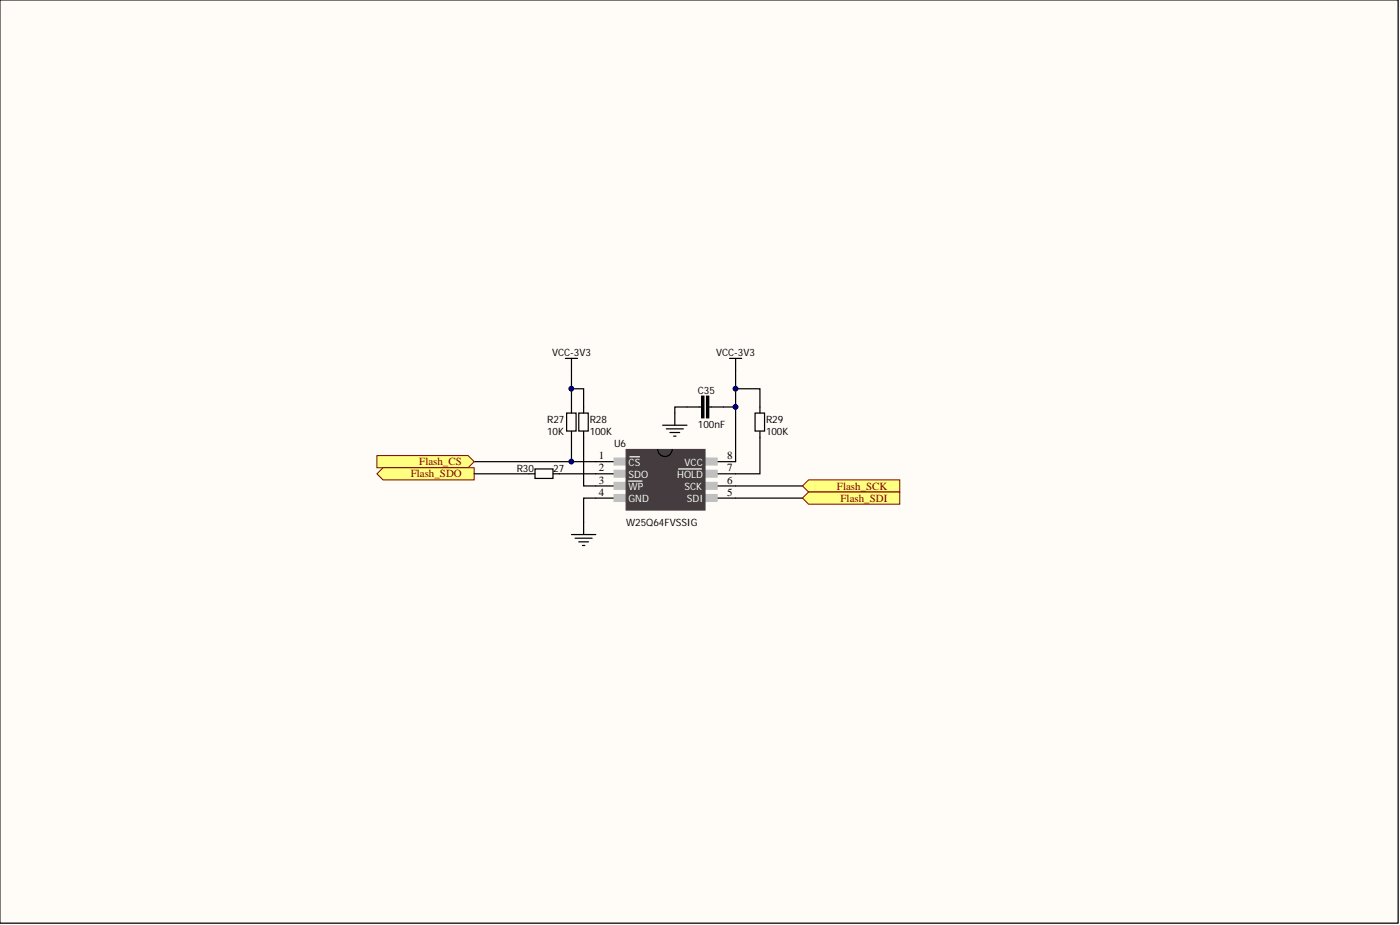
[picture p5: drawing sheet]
<svg xmlns="http://www.w3.org/2000/svg" width="292mm" height="193mm" viewBox="0 0 292 193" stroke-linecap="round" stroke-linejoin="round" font-family="sans-serif">
<defs><g id="words">
<g font-size="2.3">
<text x="124.9" y="95.8">1</text>
<text x="151.7" y="95.8">8</text>
<text x="124.9" y="98.3">2</text>
<text x="124.9" y="100.9">3</text>
<text x="151.7" y="100.9">6</text>
<text x="151.7" y="98.3">7</text>
<text x="124.9" y="103.4">4</text>
<text x="151.7" y="103.4">5</text>
</g>
<g font-size="2.3" fill="#800000">
<text x="85.7" y="99.6">Flash_SDO</text>
<text x="87.5" y="97.1">Flash_CS</text>
<text x="174.6" y="102.1">Flash_SCK</text>
<text x="175.4" y="104.7">Flash_SDI</text>
</g>
<g font-size="2.1">
<text x="115.2" y="74.3">VCC-3V3</text>
<text x="149.4" y="74.3">VCC-3V3</text>
<text x="145.6" y="82.2">C35</text>
<text x="114.2" y="88.3">R27</text>
<text x="123" y="88.3">R28</text>
<text x="145.6" y="89.3">100nF</text>
<text x="159.8" y="88.3">R29</text>
<text x="114.2" y="90.8">10K</text>
<text x="123" y="90.8">100K</text>
<text x="128.1" y="93.4">U6</text>
<text x="159.8" y="90.8">100K</text>
<text x="107.8" y="98.4">R30</text>
<text x="115.4" y="98.4">27</text>
<text x="130.6" y="109.8">W25Q64FVSSIG</text>
</g>
<g font-size="2.1" fill="#fff">
<text x="131.2" y="97.2">CS</text>
<text x="131.2" y="99.7">SDO</text>
<text x="141.3" y="99.7">HOLD</text>
<text x="142.8" y="97.2">VCC</text>
<text x="131.2" y="102.2">WP</text>
<text x="131.2" y="104.8">GND</text>
<text x="142.8" y="102.2">SCK</text>
<text x="143.3" y="104.8">SDI</text>
</g>
</g></defs>
<path d="M0 0h291.7v192.6h-291.7z" fill="#fffcf8" stroke="#000" stroke-width=".21"/>
<g fill="none" stroke="#000" stroke-width=".25">
<path d="M119.2 77.3v3.8M98.9 96.3h20.3M118.2 86.2h2v3.7h-2zM119.2 90v6.3h5.1M119.2 86.2v-5.1h2.6v5.1M120.8 86.2h1.9v3.7h-1.9zM121.8 90v11.4h2.5M138.3 88.7h5M139 89.5h3.6M139.8 90.2h2M140.5 91h.5M146.4 84.9h-5.6v3.8"/>
<path d="M147.9 84.9h3M153.5 81.1h5.1v5.1M153.5 84.9v11.4M157.5 86.2h2v3.7h-2zM158.6 90v1.2M119.2 111.5h5.1M120 112.3h3.5M120.8 113h2M121.5 113.8h.5M124.3 103.9h-2.5v7.6M153.5 101.4h13.9M153.5 103.9h13.9"/>
</g>
<g fill="#000">
<path d="M146.4 82.6h.5v4.6h-.5z" fill-rule="evenodd"/>
<path d="M147.4 82.6h.5v4.6h-.5z" fill-rule="evenodd"/>
</g>
<path d="M146.4 82.6h.5v4.6h-.5zM147.4 82.6h.5v4.6h-.5z" fill="none" stroke="#000" stroke-width=".21"/>
<g fill="#000080" stroke="#000080" stroke-width=".21">
<circle cx="119.2" cy="96.3" r=".48"/>
<circle cx="119.2" cy="81.1" r=".48"/>
<circle cx="153.5" cy="84.9" r=".48"/>
<circle cx="153.5" cy="81.1" r=".48"/>
</g>
<g fill="#ffff80" stroke="#800000" stroke-width=".21">
<path d="M78.6 95h19.1l1.2 1.3-1.2 1.3h-19.1z" fill-rule="evenodd"/>
<path d="M78.6 98.8l1.3-1.2h19v2.5h-19z" fill-rule="evenodd"/>
<path d="M167.4 101.4l1.3-1.3h19v2.5h-19z" fill-rule="evenodd"/>
<path d="M167.4 103.9l1.3-1.3h19v2.6h-19z" fill-rule="evenodd"/>
</g>
<g fill="none" stroke="#000" stroke-width=".25">
<path d="M118 74.8h2.5M119.2 74.8v2.5M152.2 74.8h2.5M153.5 74.8v10.1h-2.6M98.9 98.8h12.7M111.6 97.8h3.8v2h-3.8zM115.4 98.8h12.7M124.3 96.3h3.8M140.2 93.8a1.5 1.5 0 0 1-1.5 1.4 1.5 1.5 0 0 1-1.5-1.4M149.7 96.3h3.8M158.6 91.2v7.6h-8.9M124.3 101.4h3.8"/>
<path d="M124.3 103.9h3.8M149.7 101.4h3.8M149.7 103.9h3.8"/>
</g>
<g fill="#c0c0c0" stroke="#c0c0c0" stroke-width=".21">
<path d="M128.1 95.6h2.5v1.4h-2.5z"/>
<path d="M128.1 98.1h2.5v1.5h-2.5z"/>
<path d="M128.1 100.6h2.5v1.5h-2.5z"/>
<path d="M128.1 103.2h2.5v1.4h-2.5z"/>
<path d="M147.1 95.6h2.5v1.4h-2.5z"/>
<path d="M147.1 98.1h2.5v1.5h-2.5z"/>
<path d="M147.1 100.6h2.5v1.5h-2.5z"/>
<path d="M147.1 103.2h2.5v1.4h-2.5z"/>
</g>
<path d="M130.6 93.8h16.5v12.6h-16.5z" fill="#443c3e" stroke="#443c3e" stroke-width=".25"/>
<path d="M131.4 95.3h2M141.6 97.8h4.8M131.2 100.4h2.7" fill="none" stroke="#fff" stroke-width=".25"/>
<g fill="#000080" stroke="#000080" stroke-width=".21">
<circle cx="153.5" cy="84.9" r=".48"/>
<circle cx="153.5" cy="81.1" r=".48"/>
</g>
<use href="#words"/>
</svg>
